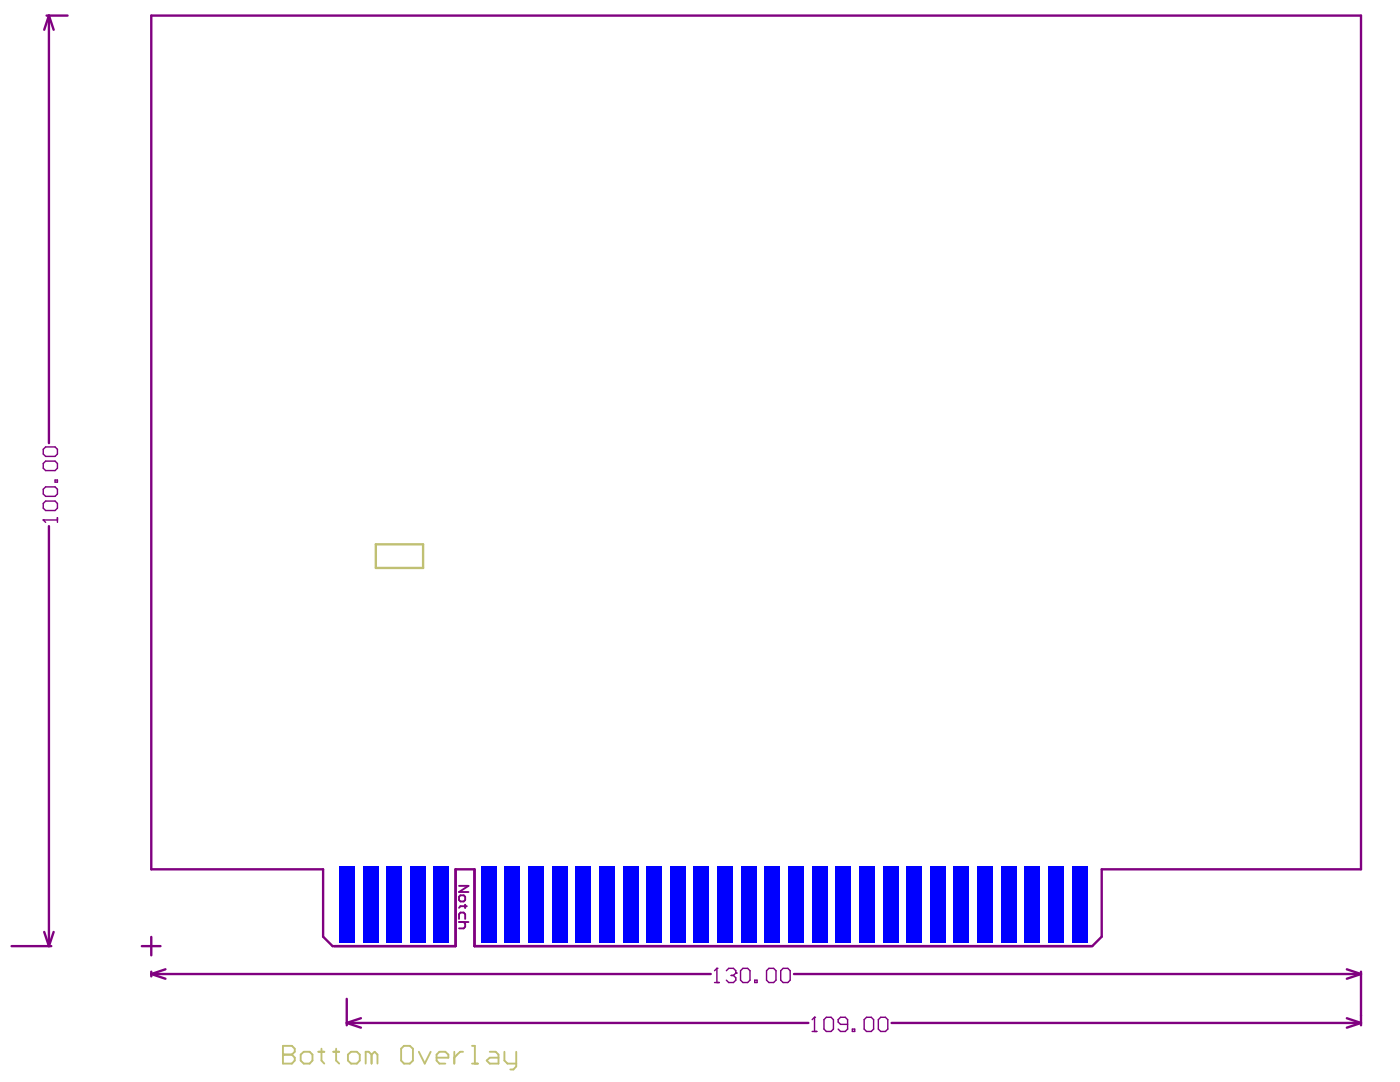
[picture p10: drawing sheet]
<svg xmlns="http://www.w3.org/2000/svg" width="279mm" height="216mm" viewBox="0 0 279 216" stroke-linecap="round" stroke-linejoin="round" font-family="sans-serif">
<g fill="none" stroke="#800080" stroke-width=".47">
<path d="M9.3 3.1h4.2M9.8 3.1l.9 2.8M9.8 3.1l-1 2.8M9.8 3.1v85.3M9.8 105v83.8M90.9 173.5v15.3h-24.5l-1.9-1.9v-13.4h-34.3v-170.4h241.4v170.4h-51.7v13.4l-1.9 1.9h-123.3v-15.3h-3.8v15.3M94.7 173.5v15.3M2.3 188.8h7.9M8.8 186l1 2.8M10.7 186l-.9 2.8M28.3 188.8h3.7M30.2 194.4l2.8 .9"/>
<path d="M30.2 187v3.6M30.2 193.9v.9M30.2 194.4h111.6M33 193.4l-2.8 1M69.2 199.3v5.3M158.5 194.4h113.1M268.8 193.4l2.8 1M271.6 194.4l-2.8 .9M271.6 193.9v10.7M69.2 204.1l2.8 1M69.2 204.1h92.1M72 203.2l-2.8 .9"/>
<path d="M177.9 204.1h93.7M268.8 203.2l2.8 .9M271.6 204.1l-2.8 1"/>
</g>
<path d="M90.9 173.5h3.8" fill="none" stroke="#800080" stroke-width=".2"/>
<path d="M91.6 176.8h1.9l-1.9 1.2h1.9M91.6 178.9l.3-.3h.7l.2 .3v.7l-.2 .3h-.7l-.3-.3zM91.6 183.4v-1l.3-.3h.7l.2 .3v1M91.6 184h1.9M92.6 184l.2 .3v.6l-.2 .4h-1M92.8 180.5v.6M93.2 180.8h-1.3l-.3 .3" fill="none" stroke="#800080" stroke-width=".38"/>
<g fill="none" stroke="#800080" stroke-width=".28">
<path d="M8.6 89.7l.5-.5h1.9l.5 .5v.9l-.5 .5h-1.9l-.5-.5zM8.6 92.5l.5-.5h1.9l.5 .5v.9l-.5 .5h-1.9l-.5-.5zM8.6 97.6l.5-.4h1.9l.5 .4v1l-.5 .4h-1.9l-.5-.4zM11 95.8h.5v.4h-.5zM8.6 103.8h.1M8.6 100.5l.5-.5h1.9l.5 .5v.9l-.5 .5h-1.9l-.5-.5zM8.6 103.8h2.9M8.6 103.8l.5 .4M11.5 103.3v.9M142.6 196.1h.9M143.1 193.2h.1M143.1 193.2v2.9"/>
<path d="M143.1 193.2l-.5 .5M145 193.7l.4-.5h1l.4 .5v.5M145.9 194.6h.5M146.4 194.6l.4 .5v.5l-.4 .5h-1l-.4-.5M146.8 194.2h.1M146.8 194.2l-.4 .4M147.8 193.7l.5-.5h.9l.5 .5v1.9l-.5 .5h-.9l-.5-.5zM150.6 195.6h.5v.5h-.5zM153 193.7l.5-.5h.9l.5 .5v1.9l-.5 .5h-.9l-.5-.5zM155.8 193.7l.5-.5h.9l.5 .5v1.9l-.5 .5h-.9l-.5-.5zM162.1 205.8h.9M162.6 203h.1"/>
<path d="M162.6 203v2.8M162.6 203l-.5 .5M164.4 203.5l.5-.5h1l.4 .5v1.8l-.4 .5h-1l-.5-.5zM169.2 204.4h-1.5l-.4-.5v-.4l.4-.5h1l.5 .5v1.8l-.5 .5h-1l-.4-.5M170.1 205.3h.5v.5h-.5zM172.5 203.5l.4-.5h1l.4 .5v1.8l-.4 .5h-1l-.4-.5zM175.3 203.5l.5-.5h.9l.5 .5v1.8l-.5 .5h-.9l-.5-.5z"/>
</g>
<path d="M75 108.6h9.4v4.7h-9.4z" fill="none" stroke="#c0c073" stroke-width=".47"/>
<path d="M56.5 208.7v3.5h1.8l.5-.6v-.5l-.5-.7h-1.8" fill="none" stroke="#c0c073" stroke-width=".38"/>
<circle cx="56.5" cy="210.4" r=".19" fill="#c0c073"/>
<g fill="none" stroke="#c0c073" stroke-width=".38">
<path d="M56.5 208.7h1.8l.5 .6v.6l-.5 .5h-1.8M60 210.4l.6-.5h1.2l.6 .5v1.2l-.6 .6h-1.2l-.6-.6zM63.5 209.9h1.2M64.2 209.3v2.3l.5 .6M66.5 209.9h1.2M67.1 209.3v2.3l.6 .6M69.4 210.4l.7-.5h1.1l.6 .5v1.2l-.6 .6h-1.1l-.7-.6zM74.2 210.4l-.6-.5h-.6v2.3M74.2 210.4v1.8M74.2 210.4l.6-.5 .5 .5v1.8M80.1 209.3l.5-.6h1.2l.6 .6v2.3l-.6 .6h-1.2l-.5-.6zM83.6 209.9l1.2 2.3 1.1-2.3"/>
<path d="M87.1 211.1h2.4v-.7l-.6-.5h-1.2l-.6 .5v1.2l.6 .6h1.2M90.7 209.9v2.3M92.4 209.9h-.6l-1.1 1.2M94.2 208.7h.6v3.5M94.2 212.2h1.2M97.7 209.9h1.2l.6 .5v1.8h-1.8l-.6-.6 .6-.5h1.8M100.7 209.9v1.7l.6 .6h1.7M103 209.9v2.9l-.5 .6h-.7"/>
</g>
<g fill="#00f">
<path d="M72.4 172.9h3.1v15.3h-3.1z" fill-rule="evenodd"/>
<path d="M77.1 172.9h3.1v15.3h-3.1z" fill-rule="evenodd"/>
<path d="M86.6 172.9h3v15.3h-3z" fill-rule="evenodd"/>
<path d="M96 172.9h3.1v15.3h-3.1z" fill-rule="evenodd"/>
<path d="M100.7 172.9h3.1v15.3h-3.1z" fill-rule="evenodd"/>
<path d="M105.4 172.9h3.1v15.3h-3.1z" fill-rule="evenodd"/>
<path d="M110.1 172.9h3.1v15.3h-3.1z" fill-rule="evenodd"/>
<path d="M119.6 172.9h3v15.3h-3z" fill-rule="evenodd"/>
<path d="M124.3 172.9h3.1v15.3h-3.1z" fill-rule="evenodd"/>
<path d="M133.7 172.9h3.1v15.3h-3.1z" fill-rule="evenodd"/>
<path d="M138.5 172.9h3v15.3h-3z" fill-rule="evenodd"/>
<path d="M147.9 172.9h3.1v15.3h-3.1z" fill-rule="evenodd"/>
<path d="M152.6 172.9h3.1v15.3h-3.1z" fill-rule="evenodd"/>
<path d="M162 172.9h3.1v15.3h-3.1z" fill-rule="evenodd"/>
<path d="M166.8 172.9h3v15.3h-3z" fill-rule="evenodd"/>
<path d="M171.5 172.9h3v15.3h-3z" fill-rule="evenodd"/>
<path d="M176.2 172.9h3.1v15.3h-3.1z" fill-rule="evenodd"/>
<path d="M180.9 172.9h3.1v15.3h-3.1z" fill-rule="evenodd"/>
<path d="M185.6 172.9h3.1v15.3h-3.1z" fill-rule="evenodd"/>
<path d="M199.8 172.9h3v15.3h-3z" fill-rule="evenodd"/>
<path d="M195.1 172.9h3v15.3h-3z" fill-rule="evenodd"/>
<path d="M213.9 172.9h3.1v15.3h-3.1z" fill-rule="evenodd"/>
<path d="M209.2 172.9h3.1v15.3h-3.1z" fill-rule="evenodd"/>
<path d="M67.7 172.9h3.1v15.3h-3.1z" fill-rule="evenodd"/>
<path d="M81.8 172.9h3.1v15.3h-3.1z" fill-rule="evenodd"/>
<path d="M114.9 172.9h3v15.3h-3z" fill-rule="evenodd"/>
<path d="M129 172.9h3.1v15.3h-3.1z" fill-rule="evenodd"/>
<path d="M143.2 172.9h3v15.3h-3z" fill-rule="evenodd"/>
<path d="M204.5 172.9h3.1v15.3h-3.1z" fill-rule="evenodd"/>
<path d="M157.3 172.9h3.1v15.3h-3.1z" fill-rule="evenodd"/>
<path d="M190.3 172.9h3.1v15.3h-3.1z" fill-rule="evenodd"/>
</g>
</svg>
